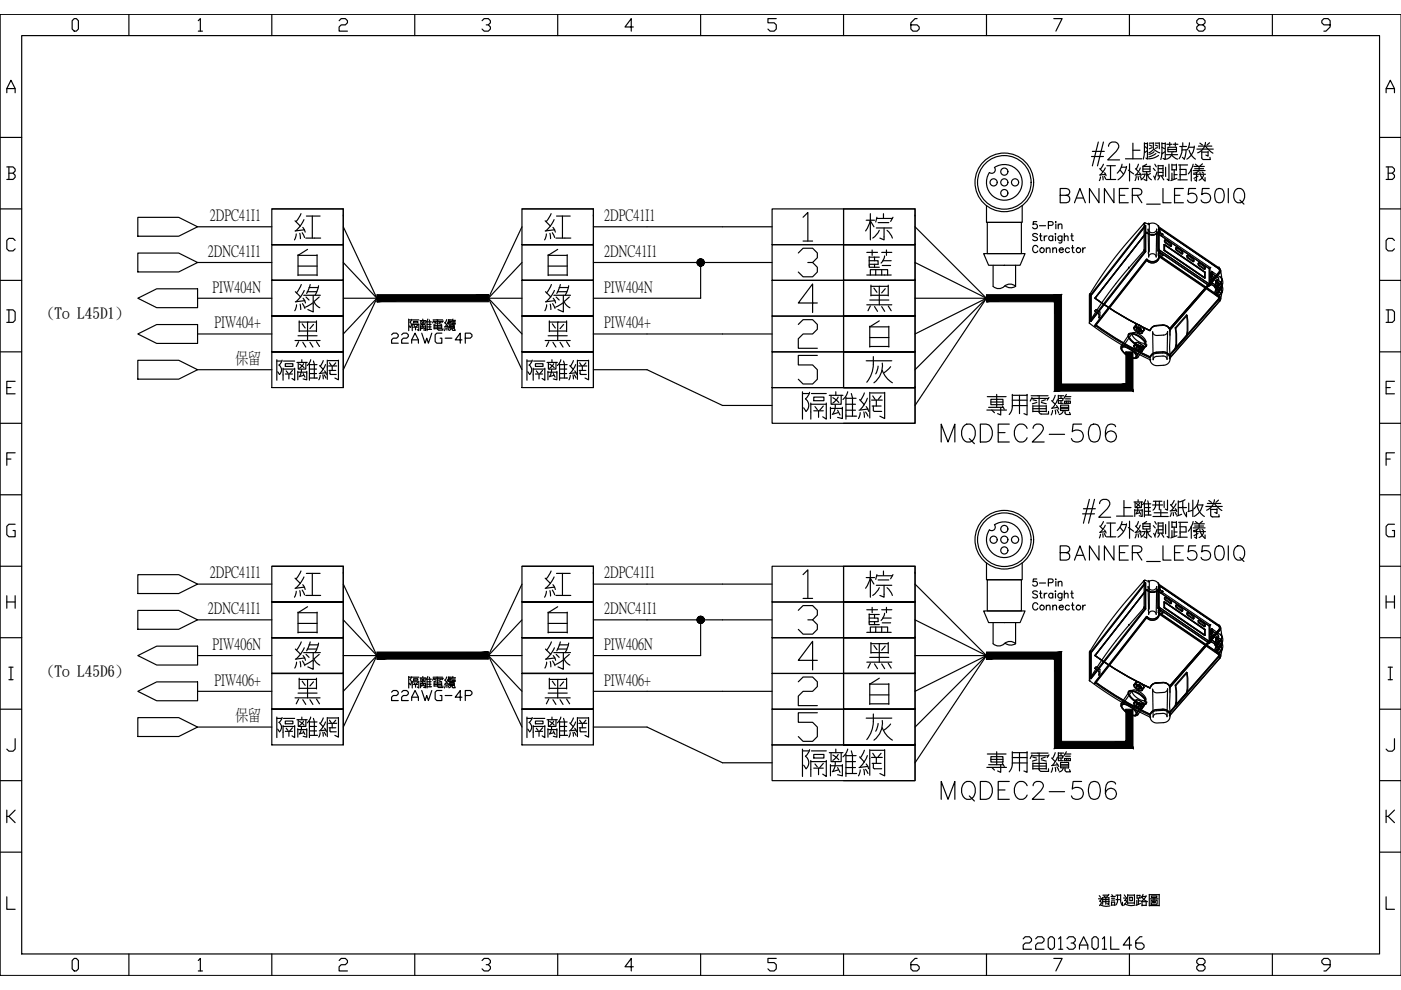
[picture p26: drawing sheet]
<svg xmlns="http://www.w3.org/2000/svg" width="297mm" height="210mm" viewBox="0 0 297 210" stroke-linecap="round" stroke-linejoin="round" font-family="sans-serif">
<defs><g id="words">
<g font-size="27.8">
<text x="50.4" y="72.7">綠</text>
<text x="103.4" y="72.7">綠</text>
<text x="50.4" y="148.5">綠</text>
<text x="103.4" y="148.5">綠</text>
</g>
<g font-size="22.5">
<text x="171.4" y="56.4">棕</text>
<text x="171.4" y="132.3">棕</text>
</g>
<g font-size="20.7">
<text x="171.8" y="84.7">灰</text>
<text x="171.8" y="160.5">灰</text>
</g>
<text font-size="9.3" x="182.7" y="142.9">黑</text>
<g font-size="7.9">
<text x="198.6" y="95.2">MQDEC2-506</text>
<text x="198.6" y="171.1">MQDEC2-506</text>
</g>
<g font-size="6.6">
<text x="224" y="44.5">BANNER_LE550IQ</text>
<text x="224" y="120.3">BANNER_LE550IQ</text>
</g>
<text font-size="6.2" x="215.9" y="202.5">22013A01L46</text>
<text font-size="5.7" x="82.2" y="149.9">22AWG-4P</text>
<text font-size="5.3" x="82.2" y="74.1">22AWG-4P</text>
<g font-size="3.4">
<text x="44.5" y="46.6">2DPC41I1</text>
<text x="128.1" y="46.6">2DPC41I1</text>
<text x="44.1" y="54.2">2DNC41I1</text>
<text x="128.1" y="54.2">2DNC41I1</text>
<text x="45" y="61.8">PIW404N</text>
<text x="128.1" y="61.8">PIW404N</text>
<text x="45.4" y="69.4">PIW404+</text>
<text x="128.1" y="69.4">PIW404+</text>
<text x="49.9" y="77">保留</text>
<text x="44.5" y="122.4">2DPC41I1</text>
<text x="128.1" y="122.4">2DPC41I1</text>
<text x="44.1" y="130">2DNC41I1</text>
<text x="128.1" y="130">2DNC41I1</text>
<text x="45" y="137.6">PIW406N</text>
<text x="128.1" y="137.6">PIW406N</text>
<text x="45.4" y="145.1">PIW406+</text>
<text x="128.1" y="145.1">PIW406+</text>
<text x="49.9" y="152.7">保留</text>
</g>
<g font-size="3.2">
<text x="10" y="67.5">(To L45D1)</text>
<text x="10" y="143.2">(To L45D6)</text>
</g>
</g></defs>
<g fill="none" stroke="#000" stroke-width=".25">
<path d="M.1 3h296.9M1.4 19.7v-.9l.9-1.8 .9 1.8v.9M1.4 18.8h1.8M4.6 7.5h287.9v194.8h-287.9zM15.7 3.9h.5l.4 .5v1.8l-.4 .4h-.5l-.4-.4v-1.8zM27.3 3v4.5M42 4.4l.5-.5v2.7M42 6.6h.9M57.6 3v4.5M71.9 4.4l.4-.5h.9l.5 .5v.4l-.5 .5h-.9l-.4 .4v.9h1.8M87.9 3v4.5M102.2 4.4l.4-.5h.9l.5 .5v.4l-.5 .5h-.4"/>
<path d="M103.5 5.3l.5 .4v.5l-.5 .4h-.9l-.4-.4M118.2 3v4.5M134.3 5.7h-1.8l1.3-1.8v2.7M148.5 3v4.5M164.6 3.9h-1.8v.9h1.3l.5 .5v.9l-.5 .4h-.8l-.5-.4M178.8 3v4.5M194.4 3.9h-.4l-.9 .9v1.4l.5 .4h.8l.5-.4v-.5l-.5-.4h-1.3M209.2 3v4.5M223.4 3.9h1.8l-1.3 2.7M239.5 3v4.5M254.2 5.3l-.5-.5v-.4l.5-.5h.9l.4 .5v.4l-.4 .5h-.9l-.5 .4v.5l.5 .4h.9l.4-.4v-.5l-.4-.4M269.8 3v4.5"/>
<path d="M282 5.3h-1.3l-.5-.5v-.4l.5-.5h.9l.4 .5v1.3l-.9 .9h-.4M293.9 19.7v-.9l.9-1.8 .9 1.8v.9M293.9 18.8h1.8M.1 29.1h4.5M1.4 35.4h1.4l.4 .4v.5l-.4 .4M1.9 36.7h.9l.4 .5v.4l-.4 .4h-1.4M1.9 35.4v2.6M292.5 29.1h4.5M293.9 35.4h1.3l.5 .4v.5l-.5 .4M294.3 36.7h.9l.5 .5v.4l-.5 .4h-1.3M294.3 35.4v2.6M.1 44.3h4.5"/>
<path d="M.1 59.4h4.5M3.2 51l-.4-.5h-.9l-.5 .5v1.8l.5 .4h.9l.4-.4M292.5 44.3h4.5M292.5 59.4h4.5M295.7 51l-.5-.5h-.9l-.4 .5v1.8l.4 .4h.9l.5-.4M.1 74.6h4.5M1.4 65.7h1.4l.4 .4v1.8l-.4 .5h-1.4M1.9 65.7v2.7M292.5 74.6h4.5M293.9 65.7h1.3l.5 .4v1.8l-.5 .5h-1.3M294.3 65.7v2.7M.1 89.8h4.5"/>
<path d="M1.4 82.2h.9M1.4 97.3h.9M3.2 80.8h-1.8v2.7h1.8M3.2 96h-1.8v2.7M292.5 89.8h4.5M293.9 82.2h.9M293.9 97.3h.9M295.7 80.8h-1.8v2.7h1.8M295.7 96h-1.8v2.7M.1 104.9h4.5M3.2 111.2h-1.3l-.5 .4v1.8l.5 .4h1.3v-1.3h-.4M292.5 104.9h4.5"/>
<path d="M295.7 111.2h-1.4l-.4 .4v1.8l.4 .4h1.4v-1.3h-.5M.1 120.1h4.5M.1 135.2h4.5M1.4 126.3v2.7M1.4 127.6h1.8M3.2 126.3v2.7M292.5 120.1h4.5M292.5 135.2h4.5M293.9 127.6h1.8M293.9 126.3v2.7M295.7 126.3v2.7M.1 150.4h4.5"/>
<path d="M1.9 141.5h.9M1.9 144.1h.9M2.3 141.5v2.6M3.2 156.6v2.2l-.4 .5h-.9l-.5-.5M292.5 150.4h4.5M294.3 141.5h.9M294.3 144.1h.9M294.8 141.5v2.6M295.7 156.6v2.2l-.5 .5h-.9l-.4-.5M.1 165.5h4.5M1.4 171.8v2.6M1.9 173.1l1.3 1.3"/>
<path d="M3.2 171.8l-1.3 1.3h-.5M292.5 165.5h4.5M293.9 171.8v2.6M294.3 173.1l1.4 1.3M295.7 171.8l-1.4 1.3h-.4M.1 180.7h4.5M1.4 190.1v2.7h1.8M292.5 180.7h4.5M293.9 190.1v2.7h1.8M15.7 203.2h.5l.4 .5v1.7l-.4 .5h-.5l-.4-.5v-1.7zM27.3 202.3v4.5M42 203.7l.5-.5v2.7"/>
<path d="M42 205.9h.9M57.6 202.3v4.5M71.9 203.7l.4-.5h.9l.5 .5v.4l-.5 .4h-.9l-.4 .5v.9h1.8M87.9 202.3v4.5M102.2 203.7l.4-.5h.9l.5 .5v.4l-.5 .4h-.4M103.5 204.5l.5 .5v.4l-.5 .5h-.9l-.4-.5M118.2 202.3v4.5M134.3 205h-1.8l1.3-1.8v2.7M148.5 202.3v4.5M164.6 203.2h-1.8v.9h1.3l.5 .4v.9l-.5 .5h-.8l-.5-.5M178.8 202.3v4.5M194.4 203.2h-.4l-.9 .9v1.3l.5 .5h.8l.5-.5v-.4l-.5-.5h-1.3"/>
<path d="M209.2 202.3v4.5M223.4 203.2h1.8l-1.3 2.7M239.5 202.3v4.5M254.2 204.5l-.5-.4v-.4l.5-.5h.9l.4 .5v.4l-.4 .4h-.9l-.5 .5v.4l.5 .5h.9l.4-.5v-.4l-.4-.5M269.8 202.3v4.5M282 204.5h-1.3l-.5-.4v-.4l.5-.5h.9l.4 .5v1.3l-.9 .9h-.4"/>
</g>
<!-- layer: 0 -->
<g fill="none" stroke="#000" stroke-width=".25">
<path d="M210.8 35.5a3.8 3.8 0 0 1 5.9 2.4 3.8 3.8 0 0 1-4.5 4.5 3.8 3.8 0 0 1-2.4-5.8 .76 .76 0 0 0 1-.1 .76 .76 0 0 0 0-1zM231.4 33.2h2.6M231.6 32.1h2.5M232.9 30.1l-1.3 5.1M233.2 35.8l.7 .7M234 30.1l-1.3 5.1M234 34.8l-.7 1M234.2 36.6l.3 .7M234.3 35.6l-1.1 1.5M234.7 35.1h1.8M235 31a.95 .95 0 0 1 .8-.9h.7a.93 .93 0 0 1 .5 1.5l-2.1 2.3h2.5M235.5 35.1v3"/>
<path d="M237.5 36.1l.7 .8M237.7 35.5h1.1M237.9 34.8l-.3 .9-.7 1M238.6 33.7h3.5M238.8 35.3a4 4 0 0 1-1.8 2.8M239.2 36.1l1.1 .8M239.5 34.7v2.4M240.2 30.4v3.3M240.2 31.9h1.5M240.7 35.8l.7 .6M241.4 34.8l-.5 1M241.6 36.6l.3 .7"/>
<path d="M241.8 35.6l-1 1.5M242.3 35.8h1.5M242.3 35.2v1.2h1.5v-1.2M242.6 30.3v1.9l-.2 1.5M242.6 30.4h.7M242.7 31.1l.5 .4M243.1 34.8l-.8 .5h1.5M243.1 36.4v1.9M243.3 30.3v3.4l-.3-.2M243.3 31.9l-.6 .4M243.7 30.7l.5 .3M243.7 30.4h.8"/>
<path d="M243.9 36.8l-.6 .3M244.3 31.3l-.6 .2M244.5 35.7l.4 .5M244.5 30.3v1.2M244.7 32.2l-.5 .3-.6 .2M244.8 34.8l.4 .6M244.9 30.4h.8M244.9 30.7l.6 .3M245.1 32.6l-1.5 .7M245.3 36.5l-.5 1.3M245.4 31.3l-.5 .2M245.6 35.1v2.2"/>
<path d="M245.6 36.6h1M245.6 35.1h1M245.6 35.8h1M245.6 33l-.8 .4-1.3 .3M245.8 30.3v1.2M245.9 32.4l-1.3-.8-1 .8M246.4 30.3v2.1l-.3 1.4M246.4 30.4h.7M246.4 31.2l.5 .3M246.6 35.1v2.2M247 32.2l-.6 .4M247.1 30.3v3.5l-.5-.2"/>
<path d="M247.1 35.5v1.9M247.3 32.8h2.4M247.4 30.6h1.1M247.6 31.2h1.8v1h-1.8zM247.6 31.7h1.8M247.8 34.8v3.5l-.3-.3M248 30.2v.8M248.4 32.8l.5 .6 .8 .3M248.5 34.8v1.2h.9M248.5 35h.9M248.5 36v.1M248.5 36.7v1.2"/>
<path d="M248.5 32.2a1.47 1.47 0 0 1-1.2 1.5M248.8 30.6h.9M248.9 36v2M249.2 30.3v.7M249.4 34.8v1.3M249.9 35h1.9M250.1 35.9h1.4v1.1M250.1 31.1h1.5M250.2 35v2.3M250.6 31.1l-.1 1.5-.5 1.1M250.6 31.8h.9M250.8 30.3v.7"/>
<path d="M251.5 31.7l-.4 2-.4-.3M252.1 31.8l.4 .9 1 1M252.1 31.2h1M252.2 30.3l-.1 .8-.4 .7M252.6 35.8v2.6M253 34.8l-.3 .9-.8 1.2M253 36.2h2.5M253.1 35.3h2.2M253.2 31a3.4 3.4 0 0 1-1.6 2.7M253.3 35.8h1.9M253.4 34.8l.6 .4M253.7 36.6v1.8"/>
<path d="M253.8 31.6h3.4M254.1 36.3l-.5 .3-.5 .1M254.1 31h2.8M254.2 35.3v.9M254.4 36.5l.2 .8 .9 1.1M254.4 30.4l.6 .3M254.8 32.1v1.3l.4 .4M254.8 32.2h1.3M254.9 36.5l.3 .2M254.9 34.7l-.5 .5M255.6 31l1.6 1.5M255.6 30.2a2.52 2.52 0 0 1-1.7 2.2"/>
<path d="M256.1 32.1v1l-.4-.2M256.5 30.3l-.6 .4M256.5 33.4l.1 .4h-1.4M29.2 46.1h8.7l4 2-4 2h-8.7zM29.2 53.7h8.7l4 2-4 2h-8.7zM125.8 48.1h37.9M125.8 55.7h37.9M148.5 55.7v7.5h-22.7M163.7 59.4h15.1v7.6h-15.1zM194 59.4v7.6h-15.2h15.2v-7.6h-15.2v7.6h15.2M194 55.7l15.2 7.5-15.2 15.2M194 48.1l15.2 15.1-15.2 22.8"/>
<path d="M208.6 53.8h8.7l-1 2.4h-6.7zM209.2 43.6v3.6h7.5v-3.6M209.3 47.2h7.3v6.6h-7.3zM210.6 56.2v4.5a1.86 1.86 0 0 0 2.7-.3 1.7 1.7 0 0 1 2 .3M215.3 56.2v4.5M219.8 47h-.7l-.1 .6a.53 .53 0 0 1 .8 0 .53 .53 0 0 1-.1 .8 .53 .53 0 0 1-.8-.2M220 49.7l-.4-.2-.7 .2 .2 .4 .8 .3 .1 .4-.4 .2-.7-.2M220 52.4a.56 .56 0 0 0-.6-.4 .56 .56 0 0 0-.5 .6v.4a.56 .56 0 0 0 .5 .6 .56 .56 0 0 0 .6-.4M220.4 47.9h1.3M220.4 50h.5M220.6 49.5v1.2l.1 .3h.3M221.4 50v1"/>
<path d="M221.8 52.8l.4-.3 .4 .1v1M221.8 52.5v1.1M222 50a.48 .48 0 0 0-.6 .4M222.3 47.8l.8-.1 .2-.2-.1-.4-.9-.1v1.5M223.2 50.2a.48 .48 0 0 0-.7 0 .48 .48 0 0 0 0 .7 .48 .48 0 0 0 .7-.1M223.2 52.8l.4-.3 .3 .1 .1 1M223.2 50v1M223.2 52.5v1.1M223.8 49.5v.2zM223.8 50v1M223.9 47v.1zM223.9 47.5v1"/>
<path d="M224.4 47.8l.3-.3 .4 .1 .1 .9M224.4 47.5v1M224.6 53h.8a.48 .48 0 0 0-.5-.4 .48 .48 0 0 0-.4 .5 .48 .48 0 0 0 .4 .5l.5-.3M225.2 50l-.1 1.4-.2 .1h-.4M225.2 50.2a.48 .48 0 0 0-.8 0 .48 .48 0 0 0 0 .7 .48 .48 0 0 0 .8-.1M225.7 50.3l.3-.3 .4 .1 .1 .9M225.7 49.5v1.5M226.7 52.8a.48 .48 0 0 0-.7-.1 .48 .48 0 0 0 0 .7 .48 .48 0 0 0 .7-.1M227 50h.5M227.2 52.5h.5M227.2 49.5v1.2l.1 .3h.3M227.4 52v1.3l.1 .2 .3 .1"/>
<path d="M229.6 52.5v1.1M230.1 52.5l-.3 .1-.2 .4M239.3 56.8h.1M242.5 47.4l-3.2 3.7a77.8 77.8 0 0 0-8.3 11.4M242.5 47.4h.1M242.6 53.1h.1M242.6 47.5v.1M242.6 47.5h.1M242.6 47.5v5.6M242.6 53.1l-6.8 8-2.1 3-2.6 4M242.6 47.6h.1M242.6 47.6l.3 .2"/>
<path d="M242.6 53.1l.3 .2M242.7 47.3l-.2 .1M242.7 47.3h.1M242.7 47.3l.9 .2M242.7 47.8v5.5M242.9 47.9v5.4l-11.6 14.8v-5.5zM242.9 47.9l-.2-.1-.1 .2-11.4 14.5v5.5l.1 .1M242.9 53.3h-.2l-11.5 14.7M242.9 47.8v5.5l-11.6 14.9v-5.6zM243 55.2h.1M243 49.3l-10.8 13.9M243 55.2l-10.8 13.9"/>
<path d="M243.1 55.2a1.51 1.51 0 0 0 1.6 .5 1.51 1.51 0 0 0 1.1-1.2l12.4 8.4 .2 .5-10.5 12.1M243.1 55.2l-10.8 13.9v-.3M243.1 55v.2M243.1 55l-10.8 13.8M243.2 49.4h-.2M243.2 49.3h-.2l-10.7 14a72.3 72.3 0 0 0 11.4 6.7M243.2 55.2h.1M243.2 49.3h-.2M243.2 55.2h-.2M243.3 55.2h-.1M243.4 48.6a.92 .92 0 0 0 .9 .8 .92 .92 0 0 0 .9-.8l-.1 5.9a.81 .81 0 0 0-.8-.7 .81 .81 0 0 0-.8 .7zM243.6 47.5h.1"/>
<path d="M243.6 47.5l-.2 .2M243.6 47.5a1.5 1.5 0 0 1 2 .6M243.6 47.5h-.1M243.6 47.5l.1 5.8-.3 .4M245.5 49.5v3.7M245.5 49.6l10.9 7.4v3.6M245.5 49.6l.1 3.6 10.8 7.4M245.5 49.6l.3-.2 10.7 7.3 .1 3.6M245.6 49.2v.4l.4 .3 .5-.2M245.6 48.1h.1M245.6 48.1l12.8 8.7 .4 .5-.2 .6-10.6 12.1M245.6 48.1v6"/>
<path d="M245.7 49.2h.1M245.7 52.9h.1M245.7 49.3l-.2 .2 10.9 7.5M245.7 53l-.2 .2 10.9 7.4M245.7 49.3h.1M245.7 53h.1M245.7 52.9l11 7.5M245.7 49.2v.1M245.7 49.2v3.7M245.7 54.4h.1M245.7 54.4a1.43 1.43 0 0 1-.9 1.3 1.43 1.43 0 0 1-1.6-.5M245.7 49.4l.1 3.6 10.7 7.3"/>
<path d="M245.7 48.5l.2-.1 12.4 8.5 .3 .5-.1 .4-10.4 11.9M245.7 48.5l.2-.1 12.4 8.5 .3 .4-.1 .4-10.5 12h-.1M245.7 54.3a1.51 1.51 0 0 1-2.5 .6l-10.9 14M245.8 48.5a1.45 1.45 0 0 1-1.1 1.3 1.45 1.45 0 0 1-1.5-.5M245.8 48.5h.1M245.8 54.3l-.1 .1M245.8 54.4a1.52 1.52 0 0 1-1.2 1.1 1.52 1.52 0 0 1-1.5-.5M245.8 54.2v.2M245.8 54.2h.1M245.8 54.2v.1M245.8 54.2v.3M245.8 53.6l.1 .1"/>
<path d="M245.8 53.2l.1 .1M245.8 49.1l.1 .1M245.8 48.7l.1 .1M245.9 53.3h.1M245.9 53.3v.1M245.9 48.8h.1M245.9 48.8l-.3 .4M245.9 53.7v.1M245.9 49.2h.1M245.9 53.3v.4l.6 .5-.4 .3-.5-.4v-.5l.3-.3M245.9 53.7h.1M245.9 48.8v.4l.6 .5"/>
<path d="M245.9 54.4h-.2M245.9 54.4h.1M245.9 54.4l12.4 8.5M245.9 54.3v.1M245.9 48.5a1.59 1.59 0 0 1-1.1 1.3 1.59 1.59 0 0 1-1.6-.5M245.9 48.5l12.4 8.4 .3 .4-.2 .5-10.3 11.8M245.9 48.5l12.4 8.4 .3 .4-.2 .4-10.3 11.9M246 53.8h.1M246 49.3h.1M246 53.8l-.1 .1M246 49.3h-.1M246.5 54.1h.1"/>
<path d="M246.5 49.6v.1M246.5 49.6h.1M246.5 54.2h.1M246.8 51.9v1.2M246.8 53.1l8.7 5.9M246.8 51.9h.1M246.8 53.1v-1.3l8.7 5.9M246.8 53.1l8.7 5.9v-1.3M246.8 51.8v.1M246.9 53.1h.1M246.9 51.9l8.5 5.8M246.9 51l.4 .1 .8 .5 .2 .6"/>
<path d="M246.9 51v.2l.2 .3 1.2 .7M246.9 53l8.6 5.9-8.6-5.8M246.9 53v-1.2v1.3M246.9 53v.1M247 50.9l-.1 .1M248 51.3l.3 .4v.4l-1.1-.7-.2-.5 .2-.1 .8 .5M248.3 52.2h.1M248.4 52.1l-.1 .1M249.3 52.6l.4 .1 .8 .6 .2 .5M249.3 52.6v.3l.2 .2 1.2 .7M249.4 52.5l-.1 .1M249.4 52.4l1.2 .7 .2 .6-1.4-.8z"/>
<path d="M250.8 53.7l-.1 .2M251.7 54.2l.4 .1M251.7 54.2l-.1 .3 .3 .3 1.1 .7M251.8 54.1l-.1 .1M251.8 54.1l1.1 .7 .3 .5-1.2-.7-.3-.2zM252.1 54.3l.7 .6 .2 .6M253.1 55.3l-.1 .2M254 56.1l1.4 1M254 55.9v.2M254 55.8l.4 .1 .8 .6 .2 .6M254 55.8v.1M254.2 55.7l-.2 .1"/>
<path d="M254.6 55.8l-.4-.1v.4l1.3 .8-.2-.5-.7-.6M255.4 57.1h.1M255.4 57.7v1.3M255.5 57.7l-.1 1.2M255.5 57.7h-.1M255.5 57.7v1.2M255.5 57.7h.1M255.5 57l-.1 .1M256.4 57v3.6l.3-.2M256.7 58.8l.4 .3 .1 .4M256.7 57.8h.1M256.7 59.2l.5 .3"/>
<path d="M256.7 59.2v1M256.7 57.8v1M256.7 56.7l-.3 .3M256.7 57.8l.3-.2 1.8 1.3a.72 .72 0 0 1 .1 1l-.5 .5M256.7 58.8h.1M256.7 59.2l.3-.2 .5 .3M256.7 57.8l1.6 1.2v.3l-.5 .7M256.9 58.4v.1M256.9 59.8v.1M256.9 58.9v.1M256.9 57.5h.1M256.9 59l-.2 .2"/>
<path d="M256.9 57.6l-.2 .2M256.9 59h.1M256.9 57.6h.1M256.9 59.9h.1M256.9 58.5h.1M256.9 57.6v.9M256.9 59v.9M256.9 59.9l.1 .1M256.9 58.5l.1 .1M256.9 59.9l1.8 1.2a.73 .73 0 0 1 .2 1.1l-.5 .6h-.2v-.4l.2-.6-.6-.4M256.9 58.6l.6 .3-.3 .2M256.9 58.6l-.2 .2"/>
<path d="M256.9 59.9l-.2 .3M257 58.6l.4 .3v.3l-.2 .3M257 60l1.7 1.2M257 60h-.1M257 58.6h-.1M257 60h.1M257 58.6h.1M257 59l.2 .4-.2 .5zM257 57.6l.2 .4-.2 .5zM257.5 59.3v-.4l.6 .4M257.5 59.3l.6 .5M257.5 59.3l-.3 .3"/>
<path d="M257.7 59.9l.6 .5v.5M257.8 59.6v.3l.5 .5v.4M257.8 59.6l.4 .2M258.1 59.3l.9 .7 .1 .4-.2 .4M258.1 59.8l.7 .5M258.1 59.8l-.4 .1M258.1 59.3l-.4 .2M258.1 59.3v.5M258.2 59.8l.2 .4-.6 .8M258.2 59.8l.2 .5-.6 .7M258.2 59.8l-.5-.3v.4M258.2 59.5l-.4 .1"/>
<path d="M258.2 59.4v.1M258.2 59.5l.6 .3M258.3 59.5l.1-.3-.2-.4-1.5-1v1l.5 .3v.5l-.5-.4v1l1.6 1.2v.4l-.5 .6M258.3 59.5l-.5 .5M258.4 59.2h.1M258.4 56.8l.4 .5M258.4 56.8h.1M258.6 57.4h.1M258.6 57.9l-10.6 12.1v5.9l10.6-12.2 .2-.4-.2-.5M258.6 57.9h.1M258.7 58.7l.3 .4M258.8 57.3l-.2 .6"/>
<path d="M258.8 57.3l.3 1.8M258.8 59.8l.3 .6M258.8 59.8h.1M258.8 58.9a1.44 1.44 0 0 1 .1 1.9l-.4 .5M258.9 59.8l-.5 .5M259 59.1l-.1 .7M259.1 59.1l-.2 .7M29.2 70.8l4-2h8.7v4h-8.7zM29.2 63.2l4-2h8.7v4h-8.7zM29.2 76.4h8.7l4 2-4 2h-8.7zM86.7 67.7v2.4M86.7 67.8h.5"/>
<path d="M87.3 67.7l-.4 .6M87.5 67.8h1.3M89.1 68h1.2M89.2 68v.8h.9v-.8M89.6 67.7v.3M90.7 67.7l-.4 .6M91 67.8l.1 2M91.8 67.8h2M92.8 67.8v2M125.8 70.8h37.9M125.8 78.4h11.4l16 7.6h10.5M163.7 67h15.1v7.6h-15.1z"/>
<path d="M163.7 74.6h15.1v7.6h-15.1zM173.3 64.2h-4l3-4v6.1M186.4 60.7v3.9M194 63.2h15.2l-15.2 7.6M213.1 60.6a1.9 1.9 0 0 0 2.2 .1M231 68.5h.1M231 62.5h.1M231 68.6h.1M231 68.5v.1M231 68.6a76.8 76.8 0 0 0 12.9 7.7M231 62.5v6.1M231.1 68.5l-.1 .1"/>
<path d="M231.1 68.1h.1M231.1 62.5h.1M231.1 68.1l.2 .1M231.2 62.5h.1M231.2 62.5v.1M231.2 62.6h.1M231.2 62.5l.1 .1M232.1 69.1h.1M232.1 69.2h.1M232.2 69.1l-.1 .1M232.2 69.1h.1M232.2 63.2h.1"/>
<path d="M232.2 63.2v.1M232.2 63.1v.2M232.2 63.3a62.4 62.4 0 0 0 11.7 6.8v-.1M232.2 68.8l-.1 .4M232.2 63.2l.1 .1a72.1 72.1 0 0 0 11.4 6.7M232.3 68.9a72 72 0 0 0 11.5 6.8M232.3 68.8l5.6 3.7 5.9 3.2M232.3 69.1l5.6 3.7 5.9 3.1M232.3 65.7l.9 .4v.9l-.2 .4v-.8l-.9-.7zM233 66.6v.1M233 67.3v.1M237.7 73.8v.2"/>
<path d="M237.7 73.4a2.56 2.56 0 0 1 2.8 .9 1.47 1.47 0 0 1 .7 1.5M237.7 73.4a2.56 2.56 0 0 0 1.9 2.2 1.47 1.47 0 0 0 1.6 .2M237.7 74v-.3a1.07 1.07 0 0 1 1.4 0l.9 .5a2.25 2.25 0 0 1 1 1.5l-.1 .2-.3 .1M237.7 74a3.7 3.7 0 0 0 2.9 2M237.9 73.7a2.12 2.12 0 0 1 2.3 .8 1.22 1.22 0 0 1 .6 1.2 2.12 2.12 0 0 1-2.3-.7 1.22 1.22 0 0 1-.6-1.3zM239.2 71.1a.83 .83 0 0 1 1.4-.3 5.4 5.4 0 0 1 2.2 1.5M239.2 70.9l.1-.1a2.8 2.8 0 0 0 1.8 2.2 1.87 1.87 0 0 0 2 .3l-.1 .2M239.2 70.9a2.14 2.14 0 0 1 2.4 .5l.5 .4a1.83 1.83 0 0 1 .9 1.7 2.14 2.14 0 0 1-2.4-.6l-.5-.3a1.83 1.83 0 0 1-.9-1.7zM239.4 71l-1.7 2.4M239.4 71a2.56 2.56 0 0 1 2.7 .9 1.47 1.47 0 0 1 .8 1.5 2.56 2.56 0 0 1-2.8-.9 1.47 1.47 0 0 1-.7-1.5zM239.6 71.8a3.5 3.5 0 0 0 3.4 1.6l.1-.3M240.1 70.6l-2.2 3.1"/>
<path d="M240.1 70.6a2.73 2.73 0 0 1 2.7 1.4l.1 .6a1.84 1.84 0 0 1-2.1-.7l-.7-.8zM240.4 69.5a1.56 1.56 0 0 1 1.8 1.1 1.51 1.51 0 0 1-1.8-1.1zM240.4 73.2a1.62 1.62 0 0 1 1.8 1.3 1.44 1.44 0 0 1-1.8-1.3zM240.8 68.8l-.4 .7 .5-.1 .5 .3 .6 .5 .2 .4 .3-.5M240.8 72.7l-.4 .6 .4-.1 .6 .3 .6 .5 .2 .4M240.8 72.6a1.52 1.52 0 0 1 1.7 1.3 1.52 1.52 0 0 1-1.7-1.3zM240.8 68.8a1.63 1.63 0 0 1 1.7 1.3 1.47 1.47 0 0 1-1.7-1.3zM240.8 76h-.2M240.9 68.9l-.3 .5a1.27 1.27 0 0 0 1.6 1.1l.3-.5M240.9 72.7l-.3 .5a1.27 1.27 0 0 0 1.6 1.1l.3-.4M240.9 73.5v.3M240.9 68.9a1.4 1.4 0 0 1 1.5 1.2 1.38 1.38 0 0 1-1.5-1.2z"/>
<path d="M240.9 72.7a1.41 1.41 0 0 1 1.5 1.2 1.38 1.38 0 0 1-1.5-1.2zM241.1 69.3l-.2 .4M241.1 73.2h.4l-.2 .4-.4-.1zM241.1 73.2l.1 .1M241.2 73.3l.1-.1 .4 .2M241.2 73.3l.2 .3M241.2 73.4l-.3 .4 .4 .3 .3-.4M241.2 69.6l.2 .2M241.4 73.2l.5 .3M241.4 69.4l.3 .1M241.4 73.6l.4 .2M241.4 69.8l.2 .1"/>
<path d="M241.5 69.4l-.2 .3M241.5 73.2l.2 .2M241.6 69.9l.3 .1-.2 .3h-.4zM241.6 69.5h.1M241.7 70l-.4-.3h-.4v.2l.4 .4M241.7 73.9v.3M241.7 69.5l.2 .2M241.7 69.5l-.6-.2 .1 .3-.3 .3M241.7 69.5l.2 .4-.5-.2M241.7 69.5l-.5-.1 .2 .3M241.7 73.4l.2 .3M241.8 73.8h.1l-.2 .4-.4-.1"/>
<path d="M241.9 73.5l-.2 .4-.4-.3M241.9 73.7l-.1 .1M241.9 73.7v.1M241.9 70v-.3l-.2 .3v.3M242.2 74.4v.1M242.9 73.4l-1.7 2.4M242.9 72.6l-2.1 3.1M243.8 75.7v.2M243.9 76.3h.1M244 76.3h-.1M244.4 70.4a.86 .86 0 0 0 .9 .7l1.4-.1a.85 .85 0 0 0 .8-.7l-.1 5.9a.76 .76 0 0 0-.8-.7l-1.7 .1-.3 .3-.1 .4zM245.2 69a2.38 2.38 0 0 1 2.7 .6"/>
<path d="M245.2 69a2.2 2.2 0 0 0-1.5 1M245.2 69a1.4 1.4 0 0 0-1.3 1M246.5 68.9a1.53 1.53 0 0 1 1.4 .7M246.5 69a1.47 1.47 0 0 1 1.4 .6M246.5 69h-1.3M247.9 69.7a1.44 1.44 0 0 0-1.4-.7 2.72 2.72 0 0 0-2.3 .5l-.3 .5M247.9 69.9l.1 .1M247.9 69.6h.2M247.9 75.3a2.66 2.66 0 0 0-3.1-.6 1.4 1.4 0 0 0-1 1M247.9 75.5a2.66 2.66 0 0 0-3.1-.5 1.4 1.4 0 0 0-1 .9M247.9 75.3v.2M248 76h-.1"/>
<path d="M248 76h.1M248 70h.1M248 75.9h.1M248 70l.1 1.1M248 75.7h.1M248.1 75.3a1.57 1.57 0 0 1-1.1 2.1l-1.6 .1a1.37 1.37 0 0 1-1.5-1.2M248.1 75.7h.1M249.2 69.5l.1 .1M249.2 69.5l.1 2.6-.1 1.7 .1 .2 .2-2.4-.2-2M251.6 66.8l.1 .1-2.4 2.7M251.6 66.8l-2.4 2.7M251.6 66.8l.1 2.6-.1 1.7 .1 .1"/>
<path d="M251.7 66.9l.2 2-.2 2.3M256.5 60.3h.1M256.6 60.3l-.2 .3M256.6 60.3h.1M256.7 60.4h.1M256.7 60.4v.1M256.7 60.5h.1M256.7 60.2l1.6 1.2v.4l-.5 .6M257.8 61.5l.2 1.1-.2-.2M257.8 60.1l.2 1.1-.2-.2M257.8 60.1v.9M257.8 61.5v.9"/>
<path d="M257.8 61h.1M257.8 62.4h.1M257.8 60v.1M257.8 61.4v.1M257.8 60l-.3 .8 .1 .2h.2M257.8 60l.6 .4-.3 .8 .1 .2h.2M257.8 62.4l.6 .4M257.8 61l.6 .4M258 62.6l.2 .2M258 61.2l.2 .2M258.1 61.2l.1 .2h.2M258.1 62.6v.2h.2"/>
<path d="M258.3 60.8l-.8 1.2v.4h.3M258.3 60.9l-.5 .5M258.3 62.8v.1M258.3 62.9l.3 .2M258.4 60.3h.1M258.4 60.1v.1M258.4 60.6h.1M258.4 61.5v.1M258.4 60.4l-.2 1-.6-.4M258.4 62.8l-.1 .1M258.4 62.8h.1M258.4 61.8l.3 .4-.3 .6"/>
<path d="M258.4 61.8h.1M258.4 60.4l.3 .4-.3 .6M258.4 60.4h.1M258.4 60.3v.1M258.4 62.7h.1M258.4 62.7l.2 .1M258.4 63.1l-.2-.4-12.4-8.5 12.5 8.5 .2 .3-.1 .4-10.4 11.8h-.1a1.51 1.51 0 0 0-1.4-.6 2.54 2.54 0 0 0-2.4 .7l-.3 .4M258.4 63.1l-.1 .3-10.4 11.9M258.5 63.1v.2M258.5 62.9l.1 .2M258.5 63l.1 .1M258.5 63.8h.1"/>
<path d="M258.6 63.1l-.1 .6M258.6 61.9h.1M258.6 60.5h.1M258.6 62.8a.74 .74 0 0 1 0 1l-10.6 12.2M258.6 63.8h.1M258.7 61.2h.1M258.7 61.2l.3 .3 .1 .4M258.7 61.2l.4 .7M258.8 60.1l.3 .5-.2 .6M258.8 60.3a.72 .72 0 0 1 .1 1l-.5 .5M258.8 60.3a1.44 1.44 0 0 1 .1 1.9l-.4 .5M258.9 61.2h.1"/>
<path d="M258.9 60.8l-.5 .6M258.9 61.2l-.5 .7-.3 .9-.5-.4M259.1 61.9l-.2 .4M259.1 61.9l-.3 1.6M259.1 60.5h.1M259.1 60.4l-.2 .5M259.1 60.4l-.2 .8M163.7 82.2h30.3v7.6h-30.3zM209.3 84.1h4M210.1 84.7h2.5v1.1h-2.5zM210.1 85.2h2.5M211.3 83.6v2.8"/>
<path d="M212.5 86.1l.4 .6M214.6 83.6v2.6M214.6 83.8h3.2M214.6 86h3.2M214.6 84.9h3.2M216.2 83.8v3.9M217.8 83.6v4.4l-.7-.3M218.6 83.9h3.6M218.7 84.5h3.6M218.8 84.3l-.4 .7M219 86.1h2.8M219 86v1.3"/>
<path d="M219 84.8l.7 .2M219.8 85.3l-.9 .3M220.3 83.9v3.5M220.8 85.3l1 .3M221.6 84.8l-.8 .2M221.8 86v1.3M222.4 84.3l-.4 .6M223 85l.7 .7M223.7 83.8l-.5 1.2M224 86l.5 .7M224.2 84.8l-.6 1.1-.5 .7M224.4 84.5h.9v.5h-.9"/>
<path d="M224.4 83.8v1.7h1M224.4 83.9h1.1M224.9 85.9h1.7v1.1h-1.7zM225 83.9v.6M225 85v.5M225.7 85h1.2v.5h-1.2zM225.8 84.1h1.2M225.9 84.6h1M226.1 83.6l-.6 1M226.1 85v.5M226.5 85v.5M209.2 119.4v3.5h7.5v-3.5"/>
<path d="M209.8 112.3a.76 .76 0 0 0 1 0 .76 .76 0 0 0 0-1 3.8 3.8 0 0 1 5.9 2.4 3.8 3.8 0 0 1-4.5 4.4 3.8 3.8 0 0 1-2.4-5.8zM229.5 108.9h2.6M229.7 107.9h2.5M231 105.9l-1.3 5M232.1 105.9l-1.3 5M233.1 106.8a.94 .94 0 0 1 .8-.9h.7a.93 .93 0 0 1 .5 1.4l-2.1 2.4h2.5M233.2 111.5l.7 .7M234 110.6l-.7 1M234.2 112.4l.3 .6M234.3 111.4l-1.1 1.5M234.7 110.9h1.8M235.5 110.9v2.9"/>
<path d="M236.7 109.4h3.5M237.5 111.8l.7 .9M237.7 111.2h1.1M237.9 110.6l-.3 .8-.7 1.1M238.3 106.1v3.3M238.3 107.6h1.5M238.8 111.1a4 4 0 0 1-1.8 2.8M239.2 111.8l1.1 .8M239.5 110.5v2.4M240.4 106.4h1.8M240.6 108v1.5M240.6 108.2h1.6"/>
<path d="M240.7 106.4v1.2h1.3v-1.2M240.7 111.5l.7 .7M240.9 106.7l.8 .7M241.2 107.7v.6l-.3 .6M241.3 106v.4M241.4 110.6l-.5 1M241.5 108.4l.4 .6M241.6 112.4l.3 .6M241.6 106.7l-.7 .8M241.6 108.7l-.8 .3M241.8 111.4l-1 1.5M242.2 108v1.5l-.7-.1"/>
<path d="M242.3 111.6h1.5M242.3 111v1.2h1.5v-1.2M242.6 106.7v2.9M242.6 106.8h1.4M242.6 107.6h1.3M242.6 108.4h1.3M242.6 109.2h1.5M242.8 112.6a1.88 1.88 0 0 1-.9 1.3M242.9 106l-.7 1M243.1 110.6l-.8 .5h1.5M243.1 112.2v1.9M243.3 112.6a1.76 1.76 0 0 0 .8 1.3"/>
<path d="M243.3 106.2l.2 .5v2.5M243.9 112.6l-.6 .3M244.4 107.1h2.1M244.5 109.5h3.2M244.5 111.5l.4 .4M244.5 106.3h1.9M244.7 108.7h2.8M244.8 110.6l.4 .5M245 106.3a1.81 1.81 0 0 1-.5 1.9M245.3 112.2l-.5 1.4M245.6 110.8v2.3M245.6 112.3h1"/>
<path d="M245.6 110.9h1M245.6 111.5h1M245.8 106.3v1.8M246.1 108v1.5M246.6 110.8v2.3M246.8 106.3v1.3M247.1 111.2v2M247.5 106v2.2l-.4-.3M247.8 110.6v3.5l-.3-.4M248.2 107l.6 .7M248.3 108.7l-.2 .8M248.5 110.6v1.2h.9"/>
<path d="M248.5 111.8h.1M248.5 112.5v1.2M248.5 110.7h.9M248.7 108.6l.1 .8M248.9 111.8v1.9M249 106.1l-.7 1M249.1 108.6l.3 .6M249.2 107.9l.3 .6M249.3 106.8l-1.1 1.5M249.4 110.6v1.2M249.4 108.2l-1.3 .1M249.8 106.2v3.1"/>
<path d="M249.8 107.6h1.8M249.9 110.7h1.9M250.1 111.7h1.4v1.1M250.2 110.7v2.4M250.5 109l-1 .4M250.8 106.3a3.9 3.9 0 0 0 .8 3.2M251.2 106l-1.4 .4M251.6 108.6v1M252 106.7v1.7M252.6 111.6v2.5M252.9 106v3.5M252.9 108.2l-1 .3"/>
<path d="M253 110.6l-.3 .9-.8 1.1M253 111.9h2.5M253.1 111.1h2.2M253.3 111.5h1.9M253.4 110.6l.6 .4M253.7 112.3v1.8M253.8 107.3l.6 1.3 .9 .9M253.8 107.1h1.3M254.1 112.1l-.5 .3-.5 .1M254.1 106l-.4 1.3-.6 .6M254.2 111.1v.8M254.4 112.2l.2 .9 .9 1"/>
<path d="M254.9 112.2l.3 .3M254.9 110.5l-.5 .5M254.9 107.1a3.3 3.3 0 0 1-1.8 2.4M255.7 107.4h3.4M256 106.7h2.8M256.3 106.1l.5 .4M256.7 107.9v1.3l.2 .3 1.6 .1-.1-.5M256.7 108h1.3M257.5 106.7l1.6 1.5M257.5 106a2.52 2.52 0 0 1-1.7 2.2M258 107.9v1l-.4-.3M258.3 106l-.5 .5"/>
<path d="M29.2 121.8h8.7l4 2-4 2h-8.7zM29.2 129.4h8.7l4 2-4 2h-8.7zM29.2 139l4-2h8.7v4h-8.7zM125.8 123.8h37.9M125.8 131.4h37.9M148.5 131.4v7.6h-22.7M163.7 135.2h15.1v7.6h-15.1zM194 135.2v7.6h-15.2h15.2v-7.6h-15.2v7.6h15.2M194 139h15.2l-15.2 7.6M194 131.4l15.2 7.6-15.2 15.2M194 123.8l15.2 15.2-15.2 22.7M208.6 129.5h8.7l-1 2.5h-6.7z"/>
<path d="M209.3 122.9h7.3v6.6h-7.3zM210.6 132v4.5a1.86 1.86 0 0 0 2.7-.3 1.7 1.7 0 0 1 2 .3M213.1 136.4a1.9 1.9 0 0 0 2.2 .1M215.3 132v4.5M219.8 122.8h-.7l-.1 .6a.54 .54 0 0 1 .8 0 .54 .54 0 0 1-.1 .8 .54 .54 0 0 1-.8-.2M220 125.5l-.4-.2-.7 .2 .2 .4 .7 .2 .2 .3v.2l-.4 .2-.7-.2M220 128.2a.56 .56 0 0 0-.6-.4 .56 .56 0 0 0-.5 .6v.3a.56 .56 0 0 0 .5 .6 .56 .56 0 0 0 .6-.3M220.4 123.6h1.3M220.4 125.8h.5M220.6 125.3v1.2l.1 .2 .3 .1M221.4 125.8v1M221.8 128.6l.4-.3 .4 .1v.9"/>
<path d="M221.8 128.3v1M222 125.8l-.4 .1-.2 .3M222.3 123.5h.8l.2-.2-.1-.4-.9-.1v1.5M223.2 126a.48 .48 0 0 0-.7-.1 .48 .48 0 0 0 0 .7 .48 .48 0 0 0 .7 0M223.2 128.6l.4-.3 .3 .1 .1 .9M223.2 125.8v1M223.2 128.3v1M223.8 122.8h.1zM223.8 125.3v.1zM223.8 125.8v1M223.9 123.3v1M224.4 123.5l.3-.2h.4l.1 1"/>
<path d="M224.4 123.3v1M224.6 128.7h.8a.49 .49 0 0 0-.5-.3 .49 .49 0 0 0-.4 .4 .49 .49 0 0 0 .4 .5l.5-.2M225.2 125.8l-.1 1.4-.2 .1-.4-.1M225.2 126a.48 .48 0 0 0-.8-.1 .48 .48 0 0 0 0 .7 .48 .48 0 0 0 .8 0M225.7 126.1l.3-.3 .4 .1 .1 .9M225.7 125.3v1.5M226.7 128.5a.48 .48 0 0 0-.7 0 .48 .48 0 0 0 0 .7 .48 .48 0 0 0 .7-.1M227 125.8h.5M227.2 128.3h.5M227.2 125.3v1.2l.1 .2 .3 .1M227.4 127.8v1.2l.1 .2 .3 .1M229.6 128.3v1"/>
<path d="M230.1 128.3a.48 .48 0 0 0-.5 .4M231 138.3h.1M231 138.3v6M231.1 138.3h-.1M231.1 138.3h.1M231.2 138.3h.1M231.2 138.3l.1 .1M232.2 139h.1M232.2 138.9a57.7 57.7 0 0 0 11.7 6.9 1.36 1.36 0 0 1 1.3-1M232.2 138.9a57.1 57.1 0 0 0 11.7 6.9 1.36 1.36 0 0 1 1.3-1M232.3 139a59.9 59.9 0 0 0 11.6 6.8M232.3 139a59.9 59.9 0 0 0 11.6 6.7"/>
<path d="M239.3 132.6h.1M242.5 123.2l-3.2 3.6a78.2 78.2 0 0 0-8.3 11.5M242.5 123.2h.1M242.6 123.3v.1M242.6 123.3h.1M242.6 123.3v5.6M242.6 128.9h.1M242.6 128.9l-6.8 8-2.1 2.9-2.6 4.1M242.6 123.4h.1M242.6 123.4l.3 .2M242.6 128.9l.3 .2M242.7 123l-.2 .2"/>
<path d="M242.7 123l.1 .1M242.7 123l.9 .3M242.7 123.6v5.4M242.9 123.7v5.4l-11.6 14.8v-5.5zM242.9 123.7l-.2-.1-.1 .2-11.4 14.5v5.5l.1 .1M242.9 129.1l-.2-.1-11.5 14.8M242.9 123.6v5.5l-11.6 14.8v-5.5zM243 131h.1M243 131l-10.8 13.9M243 125.1a1.71 1.71 0 0 0 2.9-.8l12.5 8.4 .2 .4-.2 .4-10.3 11.9M243 125.1l-10.7 13.9M243.1 131l-10.8 13.9v-.3"/>
<path d="M243.1 130.7v.3M243.1 130.7l-10.8 13.9M243.2 125.1h-.2M243.2 125.1a1.59 1.59 0 0 0 1.6 .4 1.59 1.59 0 0 0 1.1-1.3l12.4 8.5 .3 .4-.2 .4-10.3 11.8h-.2M243.2 131h.1M243.2 131h-.2M243.3 131h-.1M243.4 124.3a.92 .92 0 0 0 .9 .8 .92 .92 0 0 0 .9-.8l-.1 6a.81 .81 0 0 0-.8-.7 .81 .81 0 0 0-.8 .7zM243.5 123.3a1.51 1.51 0 0 1 2.1 .5M243.6 123.3h.1M243.6 123.3l-.2 .1M243.6 123.3l.1 5.7-.3 .4"/>
<path d="M245.5 125.3v3.7M245.5 125.4l10.9 7.3v3.6M245.5 125.4l.1 3.6 10.8 7.3M245.6 123.8l12.8 8.7 .4 .6-.2 .6-10.6 12.1M245.6 123.8h.1M245.6 123.8v6.1M245.7 124.9v.1M245.7 128.7h.1M245.7 125l-.2 .3 10.9 7.4M245.7 125h.1M245.7 128.7l-.2 .3 10.9 7.4M245.7 128.7l11 7.5"/>
<path d="M245.7 125v3.7M245.7 130.2h.1M245.7 130.2a1.43 1.43 0 0 1-.9 1.3 1.43 1.43 0 0 1-1.6-.5M245.7 125.1l10.8 7.4 .1 3.6M245.7 125.1l.1 3.6 10.7 7.4M245.7 125.1l-.2 .3M245.7 130.1a1.51 1.51 0 0 1-2.5 .6l-11 13.9a69.2 69.2 0 0 0 11.6 6.8h.1a1.94 1.94 0 0 1 1.3-.9 2.46 2.46 0 0 1 2.6 .5h.2l10.4-11.9 .1-.3M245.8 124.2a1.56 1.56 0 0 1-1.2 1.3 1.56 1.56 0 0 1-1.5-.5l-10.9 13.9M245.8 124.3a1.45 1.45 0 0 1-1.1 1.2 1.45 1.45 0 0 1-1.5-.4M245.8 124.3h.1M245.8 130.1l-.1 .1M245.8 130.1a1.52 1.52 0 0 1-1.2 1.2 1.52 1.52 0 0 1-1.5-.6"/>
<path d="M245.8 130.2a1.51 1.51 0 0 1-1.1 1.3 1.51 1.51 0 0 1-1.6-.5M245.8 130v.1M245.8 130h.1M245.8 130v.2M245.8 130.2l12.4 8.5M245.8 129.4l.1 .1M245.8 129h.1M245.8 124.9h.1M245.8 124.5h.1M245.9 129.1h.1M245.9 124.6h.1M245.9 129.1l-.3 .3v.4"/>
<path d="M245.9 129.5h.1M245.9 124.9v.1M245.9 129v.1M245.9 124.5v.1M245.9 129.5l.6 .4-.4 .3-.5-.4M245.9 124.5l-.3 .4v.4l.5 .4 .4-.3-.5-.3M245.9 124.9h.1M245.9 124.5l.1 .6M245.9 129.1v.4M245.9 130.1l-.2 .1M245.9 130.1h.1M245.9 130.1l12.4 8.5"/>
<path d="M245.9 124.2l-.2 .1M245.9 124.2l12.4 8.5 .3 .4-.1 .4-10.4 11.9h-.2a1.46 1.46 0 0 0-1.4-.6M245.9 124.2l12.4 8.4 .3 .5-.1 .4-10.4 11.9M246 129.6h.1M246 125.1h.1M246 129.6h-.1M246 125.1h-.1M246.5 129.9h.1M246.5 125.4h.1M246.8 127.6v1.2M246.8 128.9l8.7 5.8M246.8 127.6h.1"/>
<path d="M246.8 128.8v-1.2l8.7 5.9M246.8 128.8l8.7 5.9v-1.2M246.8 127.6l.1 .1M246.9 128.8v.1M246.9 127.7l8.5 5.8M246.9 126.7l.4 .1 .8 .6 .2 .6M246.9 126.7v.3l.2 .3 1.2 .7M246.9 128.8l8.6 5.8-8.6-5.7M246.9 128.8v-1.2v1.2M246.9 127.6l8.6 5.8M247 126.6l-.1 .1M247 126.6l1.2 .7 .2 .5-1.2-.6-.2-.3z"/>
<path d="M248.4 127.9l-.1 .1M249.3 128.4h.2l1 .6 .2 .6M249.3 128.4v.2l.2 .3 1.2 .7M249.4 128.2l-.1 .2M250.4 128.7l.3 .4v.4l-1.1-.7-.2-.5 .2-.1 .8 .5M250.7 129.6h.1M250.8 129.5l-.1 .1M251.7 130l.4 .1M251.7 130l-.1 .2 .3 .3 1.1 .7M251.8 129.9l-.1 .1M251.8 129.8l1.1 .7 .3 .6-1.4-.8zM252.1 130.1l.7 .5 .2 .6"/>
<path d="M253.1 131.1l-.1 .1M254 131.9l1.4 1M254 131.7v.2M254 131.6h.3l.9 .7 .2 .6M254 131.6v.1M254.1 131.7l1.2 1h.2M254.2 131.5l-.2 .1M254.6 131.6l-.4-.1-.1 .3M254.6 131.6l.7 .5 .2 .6M255.4 133.5v1.3M255.5 133.4l-.1 1.3M255.5 133.4v1.2"/>
<path d="M255.5 133.5h-.1M255.5 133.5h.1M255.5 132.7l-.1 .2M256.4 132.7v3.7l.3-.2M256.5 136.1h.1M256.6 136.1l-.2 .2M256.7 133.6l1.5 1M256.7 135h.1M256.7 133.6v1M256.7 135v1l1.5 1M256.7 136.2h.1M256.7 132.5l-.3 .2"/>
<path d="M256.7 135v1M256.7 133.6l.3-.3 1.8 1.3M256.7 134.6h.1M256.7 135l.3-.3 .5 .4M256.7 134.6l.5 .3M256.7 135l.4 .2M256.9 134.7h.1M256.9 134.2v.1M256.9 135.6v.1M256.9 133.3h.1M256.9 134.7l-.2 .3M256.9 133.3l-.2 .3"/>
<path d="M256.9 134.7v.1M256.9 134.3h.1M256.9 135.7h.1M256.9 133.3v1M256.9 134.7v1M256.9 135.7l1.8 1.2a.73 .73 0 0 1 .2 1.1l-.5 .6h-.2v-.4l.2-.6-.6-.4M256.9 134.3l.6 .3-.1 .1M256.9 134.3l-.2 .3M256.9 135.7l-.2 .3M257 134.3l.4 .4M257 135.7l1.7 1.2M257 135.7l-.1 .1"/>
<path d="M257 134.3l-.1 .1M257 135.7v.1M257 134.3h.1M257 134.7l.2 .4-.2 .6zM257 133.3l.2 .4-.2 .6zM257.1 135.2h.1M257.2 134.9v.3M257.4 135l-.2 .3M257.4 134.7v.3M257.4 134.7l-.2 .2M257.4 135h.1M257.5 135.1v-.5l.6 .5"/>
<path d="M257.5 135.1l-.3 .2M257.5 135.1l.6 .4M257.7 135.7v-.5l.5 .3 .2 .5-.6 .7M257.7 135.7l.5 .3 .2 .4-.6 .8M257.8 137.2l.2 1.2-.2-.3M257.8 135.8l.2 1.2-.2-.2M257.8 135.8v1M257.8 137.2v.9M257.8 136.7h.1M257.8 138.1h.1M257.8 135.8h.1M257.8 137.2h.1"/>
<path d="M257.8 137.2l-.3 .8 .1 .2h.2M257.8 135.8l.6 .4-.3 .7 .1 .3h.2M257.8 138.1l.6 .5M257.8 136.7l.6 .5M257.8 135.4l.5 .3 .1 .3-.6 .8M257.8 135.4v.3l.5 .4 .1 .3-.6 .8M257.8 135.7l-.3 .9 .1 .2h.2M258 138.4l.2 .2M258 137l.2 .2M258.1 137l.1 .2h.2M258.1 138.4v.2l.2-.1M258.1 135.1l.8 .5 .2 .5-.7 1.1"/>
<path d="M258.1 135.5l.7 .5M258.1 135.1v.4M258.1 135.5l-.4 .2M258.1 135.1l-.4 .1M258.2 136.9l.1 .2v.5M258.2 134.6l.1 .2v.4M258.2 134.6l-1.5-1v1l.5 .3v.4l-.5-.3v1l1.5 .9M258.2 137l.2 .3-.1 .3M258.2 134.6l.2 .3-.1 .3M258.2 138.7l.2 .2-.1 .5-10.4 11.9M258.2 135.2l.6 .4M258.2 135.2l-.4 .1"/>
<path d="M258.3 137.6l-.5 .6M258.3 135.2l-.5 .6M258.3 137.6l-.5 .5M258.3 138.6h.1M258.3 138.6l.3 .3M258.4 136.1h.1M258.4 134.9v.1M258.4 135.9h.1M258.4 136.3v.1M258.4 137.3h.1M258.4 138.6h-.1M258.4 137.6l.3 .4-.3 .6"/>
<path d="M258.4 137.6h.1M258.4 136.2l.3 .4-.3 .6M258.4 136.2h.1M258.4 136.1l-.2 .6v.5l-.6-.4M258.4 137.5h.1M258.4 132.5l.4 .6M258.4 138.5h.1M258.4 138.5l.2 .1M258.4 138.8l-.1 .3-10.4 11.9M258.4 132.5v.1M258.4 132.5l.1 .1M258.5 138.8v.3"/>
<path d="M258.5 138.5h.1M258.5 138.6l.1 .3M258.5 137.5l-.4 1.1-.5-.4M258.5 138.8l.1 .1M258.5 138.8l-.2-.4-12.5-8.4 12.4 8.4 .2 .4M258.5 139.6h.1M258.6 133.1v.1M258.6 138.9l-.1 .6M258.6 137.7h.1M258.6 136.3h.1M258.6 138.6l.2 .5-.2 .4M258.6 138.6a.74 .74 0 0 1 0 1l-10.6 12.1"/>
<path d="M258.6 133.7l-10.6 12.1v5.9l10.6-12.2M258.6 133.7h.1M258.7 136.9v.1M258.7 134.4l.4 .6-.3 .5M258.7 137l.3 .3 .1 .4M258.7 136.9l.3 .4 .1 .4M258.8 133.1l-.2 .6M258.8 133.1l.3 2.1-.7 .9M258.8 135.6l.3 .6M258.8 135.9l.3 .5-.2 .6M258.8 136a.72 .72 0 0 1 .1 1l-.5 .6M258.8 134.6a.72 .72 0 0 1 .1 1l-.5 .6"/>
<path d="M258.8 136a1.44 1.44 0 0 1 .1 2l-.4 .5M258.8 134.6a1.42 1.42 0 0 1 .3 1.6M258.9 137h.1M258.9 137l-.4 .5M259.1 137.7l-.2 .4M259.1 137.7l-.3 1.6M259.1 136.3h.1M259.1 136.2l-.2 .5M259.1 136.2l-.2 .8M259.1 136.2l-.6 .9M29.2 146.6l4-2h8.7v4h-8.7zM29.2 152.2h8.7l4 2-4 2h-8.7z"/>
<path d="M125.8 146.6h37.9M125.8 154.2h11.4l16 7.5h10.5M163.7 157.9h30.3v7.6h-30.3zM163.7 142.8h15.1v7.6h-15.1zM163.7 150.4h15.1v7.5h-15.1zM173.3 140h-4l3-4v6M209.3 159.9h4M211.3 159.4v2.7M214.6 159.4v2.9l-.2 .7-.4 .6M214.6 159.6h3.2M216.2 159.6v3.9M217.8 159.4v4.3l-.7-.2"/>
<path d="M218.6 159.7h3.6M220.3 159.7v3.5M223.7 159.6l-.5 1.2M224.4 159.6v1.7h1M224.4 159.7h1.1M225 159.7v.5M225.8 159.9h1.2M226.1 159.4l-.6 .9M231 144.2v.1M231 144.3h.1M231 144.3a76.2 76.2 0 0 0 12.9 7.8M231.1 144.3h-.1"/>
<path d="M231.1 143.9h.1M231.2 143.8l-.1 .1M231.2 143.8h.1M231.2 143.8l.1 .1M232.1 144.9h.1M232.2 144.9h.1M232.2 144.6l-.1 .3M232.3 144.6l5.6 3.7 5.9 3.1M232.3 144.9l5.6 3.6 5.9 3.2M232.3 141.4l.9 .5v.8l-.2 .4v-.7l-.9-.7zM233 142.3v.2M233 143.1v.1"/>
<path d="M233 143.1h.1M237.7 149.6v.2M237.7 149.2a2.56 2.56 0 0 1 2.8 .9 1.47 1.47 0 0 1 .7 1.5 2.56 2.56 0 0 1-2.8-.9 1.47 1.47 0 0 1-.7-1.5zM237.7 149.8v-.3a1.07 1.07 0 0 1 1.4 0l.9 .5a2.25 2.25 0 0 1 1 1.4l-.1 .3-.3 .1M237.7 149.8a3.7 3.7 0 0 0 2.9 2M237.9 149.5a2.12 2.12 0 0 1 2.3 .8 1.22 1.22 0 0 1 .6 1.2 2.12 2.12 0 0 1-2.3-.8 1.22 1.22 0 0 1-.6-1.2zM239.2 146.8v-.1a1 1 0 0 1 1.6-.1l1.2 .7 .8 .8M239.2 146.7l.1-.1a2.8 2.8 0 0 0 1.8 2.2 1.87 1.87 0 0 0 2 .3l-.1 .1M239.2 146.7a2.14 2.14 0 0 1 2.4 .5l.5 .4a1.83 1.83 0 0 1 .9 1.6 2.14 2.14 0 0 1-2.4-.5l-.5-.4a1.83 1.83 0 0 1-.9-1.6zM239.4 146.7l-1.7 2.5M239.4 146.7a2.56 2.56 0 0 1 2.7 1 1.47 1.47 0 0 1 .8 1.4 2.56 2.56 0 0 1-2.8-.9 1.47 1.47 0 0 1-.7-1.5zM239.6 147.6a3.5 3.5 0 0 0 3.4 1.6l.1-.4"/>
<path d="M240.1 146.4l-2.2 3.1M240.1 146.4a2.7 2.7 0 0 1 2.7 1.4l.1 .5a1.25 1.25 0 0 1-1.7-.3 1.66 1.66 0 0 1-1.1-1.6zM240.4 149a1.62 1.62 0 0 1 1.8 1.2 1.44 1.44 0 0 1-1.8-1.2zM240.4 145.2a1.62 1.62 0 0 1 1.8 1.2 1.44 1.44 0 0 1-1.8-1.2zM240.8 148.4a1.49 1.49 0 0 1 1.7 1.3 1.62 1.62 0 0 1-1.7-1.3zM240.8 148.4l-.4 .6h.5l.6 .4 .6 .5 .1 .3 .3-.5M240.8 144.6l-.4 .6h.4l.6 .2 .6 .5 .2 .4M240.8 144.6a1.52 1.52 0 0 1 1.7 1.3 1.52 1.52 0 0 1-1.7-1.3zM240.8 151.8h-.2M240.9 144.7a1.36 1.36 0 0 1 1.5 1.1 1.47 1.47 0 0 1-1.5-1.1zM240.9 148.5a1.36 1.36 0 0 1 1.5 1.2 1.47 1.47 0 0 1-1.5-1.2zM240.9 144.7l-.3 .4a1.27 1.27 0 0 0 1.6 1.1l.3-.4"/>
<path d="M240.9 148.5l-.3 .5a1.27 1.27 0 0 0 1.6 1.1l.3-.5M240.9 149.3v.2M241.1 145.1l-.2 .4M241.1 148.9l.4 .1-.2 .3h-.4zM241.1 148.9l.1 .2M241.2 149.1l.1-.1 .4 .1M241.2 149.1l.2 .3M241.2 145.2l.2 .3M241.2 145.2l-.3 .5M241.2 149.2l-.3 .3 .4 .4 .3-.4M241.2 145.4l.2 .1M241.3 145.1h-.2l.1 .1"/>
<path d="M241.3 145.1l.4 .2M241.3 145.1l-.1 .1M241.4 145.1l.5 .4M241.4 149l.5 .3M241.4 149.4l.4 .1M241.4 145.5l.2 .2M241.5 145.1l-.2 .4M241.5 149l.2 .1M241.6 145.7h.3l-.2 .4-.4-.1zM241.7 145.8l-.4-.3h-.4v.2l.4 .3M241.7 149.7v.2M241.7 145.3l.2 .2"/>
<path d="M241.7 145.3l.2 .4-.5-.2M241.7 149.1l.2 .3M241.8 149.5l.1 .1-.2 .3h-.4M241.9 149.3l-.2 .4-.4-.4M241.9 149.4l-.1 .1M241.9 149.4v.2M241.9 145.7v-.2l-.2 .3v.3M242.5 145.8l-.3 .5M242.9 149.2l-1.7 2.4M242.9 148.4l-2.1 3.1M243.8 151.4v.3M243.9 152.1h.1"/>
<path d="M244 152l-.1 .1M244.4 146.1a.86 .86 0 0 0 .9 .8l1.4-.1a.84 .84 0 0 0 .8-.8l-.1 6a.75 .75 0 0 0-.8-.7l-1.7 .1-.3 .3-.1 .3zM245.2 144.8a1.46 1.46 0 0 0-1.3 1M246.5 150.6a1.54 1.54 0 0 1 1.4 .7M246.5 150.6a2.54 2.54 0 0 0-2.5 .8l-.2 .3M246.5 144.7a1.88 1.88 0 0 1 1.5 .7h.1M246.5 144.7a1.53 1.53 0 0 1 1.4 .6M246.5 144.7a2.53 2.53 0 0 0-2.5 .7l-.1 .3M246.5 144.7l-1.3 .1M247.9 145.7l.1 .1M247.9 145.4h.2M247.9 151a2.66 2.66 0 0 0-3.1-.5 1.4 1.4 0 0 0-1 .9"/>
<path d="M247.9 151v.3M248 151.7h-.1M248 151.7h.1M248 145.8l.1 1.1M248 151.4h.1M248.1 151.1a1.56 1.56 0 0 1-1.1 2.1l-1.6 .1a1.36 1.36 0 0 1-1.5-1.2M249.2 145.3l.1 .1M249.2 145.3l.1 2.6-.1 1.7 .1 .1 .2-2.3-.2-2M251.6 142.5l.1 .1-2.4 2.8M251.6 142.5l-2.4 2.8M251.6 142.5l.1 2.6-.1 1.8 .1 .1M251.7 142.6l.2 2-.2 2.4"/>
<path d="M210.1 160.4h2.5v1.2h-2.5zM210.1 161h2.5M212.5 161.9l.4 .6M214.6 161.8h3.2M214.6 160.6h3.2M218.7 160.2h3.6M218.8 160.1l-.4 .7M219 161.9h2.8M219 161.8v1.3M219 160.5l.7 .2M219.8 161.1l-.9 .3M220.8 161.1l1 .3"/>
<path d="M221.6 160.5l-.8 .3M221.8 161.8v1.3M222.4 160.1l-.4 .5M223 160.7l.7 .8M224 161.8l.5 .7M224.2 160.5l-.6 1.2-.5 .6M224.4 160.2h.9v.5h-.9M224.9 161.7h1.7v1.1h-1.7zM225 160.7v.6M225.7 160.8h1.2v.5h-1.2zM225.9 160.3h1M226.1 160.8v.5"/>
<path d="M226.5 160.8v.5"/>
<circle cx="210.7" cy="38.7" r=".76"/>
<circle cx="212.9" cy="38.7" r="6.2"/>
<circle cx="212.9" cy="38.7" r="5.7"/>
<circle cx="212.9" cy="36.4" r=".76"/>
<circle cx="212.9" cy="38.7" r=".76"/>
<circle cx="215.2" cy="38.7" r=".76"/>
<circle cx="212.9" cy="40.9" r=".76"/>
<circle cx="220.9" cy="53" r=".5"/>
<circle cx="228.7" cy="53" r=".5"/>
<circle cx="210.7" cy="114.4" r=".76"/>
<circle cx="212.9" cy="114.4" r="6.2"/>
<circle cx="212.9" cy="114.4" r="5.7"/>
<circle cx="212.9" cy="116.7" r=".76"/>
<circle cx="212.9" cy="112.2" r=".76"/>
<circle cx="212.9" cy="114.4" r=".76"/>
<circle cx="215.2" cy="114.4" r=".76"/>
<circle cx="220.9" cy="128.8" r=".5"/>
<circle cx="228.7" cy="128.8" r=".5"/>
</g>
<g fill="#000" stroke="#000" stroke-width=".21">
<path d="M148.5 55.7h.8v.1zM148.5 131.4h.8v.1z"/>
<path d="M147.8 55.8v.1l.7-.2zM147.8 55.9l.7-.2-.6 .3zM147.9 56v.1l.6-.4z"/>
<path d="M147.8 55.4v.1l.7 .2zM147.8 55.5l.7 .2h-.7zM147.8 55.7v.1l.7-.1z"/>
<path d="M147.9 56.1l.1 .1 .5-.5zM148.5 55.7l-.4 .6-.1-.1zM148.5 55.7l-.4 .6h.1z"/>
<path d="M148 55.1l-.1 .1 .6 .5zM147.9 55.2l.6 .5-.6-.4zM147.9 55.3l-.1 .1 .7 .3z"/>
<path d="M148.5 55.7l-.3 .6 .1 .1zM148.5 55.7l-.1 .7h-.1zM148.5 55.7l-.1 .7h.1z"/>
<path d="M148.2 55l.3 .7-.2-.8zM148.1 55h.1l.3 .7zM148 55.1l.5 .6-.4-.7z"/>
<path d="M148.5 55.7v.7h.2zM148.5 55.7l.3 .7h-.1zM148.5 55.7l.3 .7 .1-.1z"/>
<path d="M148.5 54.9v.8l.2-.8zM148.4 54.9h.1v.8zM148.3 54.9l.2 .8-.1-.8z"/>
<path d="M148.5 55.7l.4 .6h.1zM148.5 55.7l.6 .5-.1 .1zM148.5 55.7l.6 .5 .1-.1z"/>
<path d="M148.9 55l-.4 .7 .5-.7zM148.8 54.9l.1 .1-.4 .7zM148.7 54.9l-.2 .8 .3-.8z"/>
<path d="M148.5 55.7l.7 .4v-.1zM148.5 55.7l.8 .2-.1 .1zM148.5 55.7l.8 .2v-.1z"/>
<path d="M148.5 55.7l.7-.4v-.1zM148.5 55.7l.6-.6 .1 .1zM149 55l-.5 .7 .6-.6z"/>
<path d="M148.5 55.7h.8v-.2zM148.5 55.7l.8-.3v.1zM148.5 55.7l.8-.3-.1-.1z"/>
<path d="M79.9 62.5v1.5l23.6-1.5zM79.9 64l23.6-1.5v1.5z"/>
<path d="M209.2 62.5v1.5l15.9-1.5zM209.2 64l15.9-1.5-1.5 1.5zM225.1 62.5l-1.5 1.5 1.5 17.4zM223.6 64l1.5 17.4-1.5 1.5zM225.1 81.4l-1.5 1.5 15.1-1.5zM223.6 82.9l15.1-1.5 1.5 1.5zM238.7 74.6v6.8l1.5 1.5zM238.7 74.6h1.5v8.3z"/>
<path d="M79.9 138.2v1.6l23.6-1.6zM79.9 139.8l23.6-1.6v1.6z"/>
<path d="M147.8 131.5v.2l.7-.3zM147.8 131.7l.7-.3-.6 .4zM147.9 131.8v.1l.6-.5z"/>
<path d="M147.8 131.2v.1l.7 .1zM147.8 131.3l.7 .1h-.7zM147.8 131.4v.1l.7-.1z"/>
<path d="M147.9 131.9l.1 .1 .5-.6zM148 132l.5-.6-.4 .6zM148.5 131.4l-.4 .6 .1 .1z"/>
<path d="M148 130.9l-.1 .1 .6 .4zM147.9 131l.6 .4-.6-.3zM147.9 131.1l-.1 .1 .7 .2z"/>
<path d="M148.5 131.4l-.3 .7h.1zM148.5 131.4l-.1 .8-.1-.1zM148.5 131.4l-.1 .8h.1z"/>
<path d="M148.2 130.8l.3 .6-.2-.7zM148.1 130.8h.1l.3 .6zM148 130.9l.5 .5-.4-.6z"/>
<path d="M148.5 131.4v.8h.2zM148.5 131.4l.3 .7-.1 .1zM148.5 131.4l.3 .7h.1z"/>
<path d="M148.5 130.7v.7l.2-.7zM148.4 130.7h.1v.7zM148.3 130.7l.2 .7-.1-.7z"/>
<path d="M148.5 131.4l.4 .7 .1-.1zM148.5 131.4l.6 .6h-.1zM148.5 131.4l.6 .6 .1-.1z"/>
<path d="M148.9 130.8l-.4 .6 .5-.6zM148.8 130.7l.1 .1-.4 .6zM148.7 130.7l-.2 .7 .3-.7z"/>
<path d="M148.5 131.4l.7 .5v-.1zM148.5 131.4l.8 .3-.1 .1zM148.5 131.4l.8 .3v-.2z"/>
<path d="M148.5 131.4l.7-.3v-.1zM148.5 131.4l.6-.5 .1 .1zM149 130.8l-.5 .6 .6-.5z"/>
<path d="M148.5 131.4h.8v-.1zM148.5 131.4l.8-.2v.1zM148.5 131.4l.8-.2-.1-.1z"/>
<path d="M209.2 138.2v1.6l15.9-1.6zM209.2 139.8l15.9-1.6-1.5 1.6zM225.1 138.2l-1.5 1.6 1.5 17.4zM223.6 139.8l1.5 17.4-1.5 1.5zM225.1 157.2l-1.5 1.5 15.1-1.5zM223.6 158.7l15.1-1.5 1.5 1.5zM238.7 150.4v6.8l1.5 1.5zM238.7 150.4h1.5v8.3z"/>
</g>
<g fill="none" stroke="#000" stroke-width=".25">
<path d="M232.9 190.6h.7M233.1 189.9l.2 .3M233.3 191.8l1.2 .4 .8-.1M233.6 190.5l-.4 .6a.36 .36 0 0 1 .3 .2 .36 .36 0 0 1-.1 .4l-.3 .3M233.8 190.3v1.4M233.8 191.2h1.3M233.8 190.4h1.3M233.8 190.7h1.3M233.8 189.8h1.2M234.4 190.4v1.3M235.1 189.6l-.7 .7-.3-.3M235.1 190.3v1.5l-.4-.2"/>
<path d="M235.6 190.1h.8M235.7 191.2v.8M235.7 191.3h.6M235.7 191.9h.6M235.7 190.8h.6M235.7 190.5h.6M235.7 189.7l.3 .4M236.3 191.2v.8M236.6 189.8h1M236.6 190.7h.8M236.9 189.8v1.4l-.4 .7M237.6 190.9l.1 .6 .3 .5v-.7"/>
<path d="M237.6 189.7v1.2M238.2 190.4h.7M238.4 189.7l.2 .4M238.5 190.9h.3v.3l-.5 .8M238.5 191.7l1.3 .3 .8-.1M238.9 190.3l-.5 .7M239.1 189.7v1.9M239.1 191.5h1.4M239.1 189.8h1.4M239.5 190.2h.6v.8h-.6zM240.5 189.7v2M241 190.9v1"/>
<path d="M241.1 189.8v.7M241.1 189.9h.6M241.4 191h.4M241.4 190.5v1.3M241.7 189.8v.6h-.6M241.8 191.6l-.9 .4M242.1 190.2l.5 .6 .7 .4M242.1 191.2h.9M242.1 191.1v.9h.9M242.1 192v.1M242.2 190.1h.8M242.3 189.6l-.4 .8"/>
<path d="M243 189.9l-.4 .7-.6 .5M243 191.1v.9M243.7 189.6v2.5M243.7 189.7h2.1M243.7 192h2.1M243.8 190.6h1.8M244.1 190.8h1.2v.9h-1.2zM244.1 190h1.2v.3h-1.2zM244.4 191.1v.3h.5v-.3h-.4M244.7 190.3v.5M245.8 189.6v2.5"/>
</g>
<path d="M0 3h297v203.8h-297z" fill="none" stroke="#000" stroke-width=".21"/>
<use href="#words"/>
</svg>
